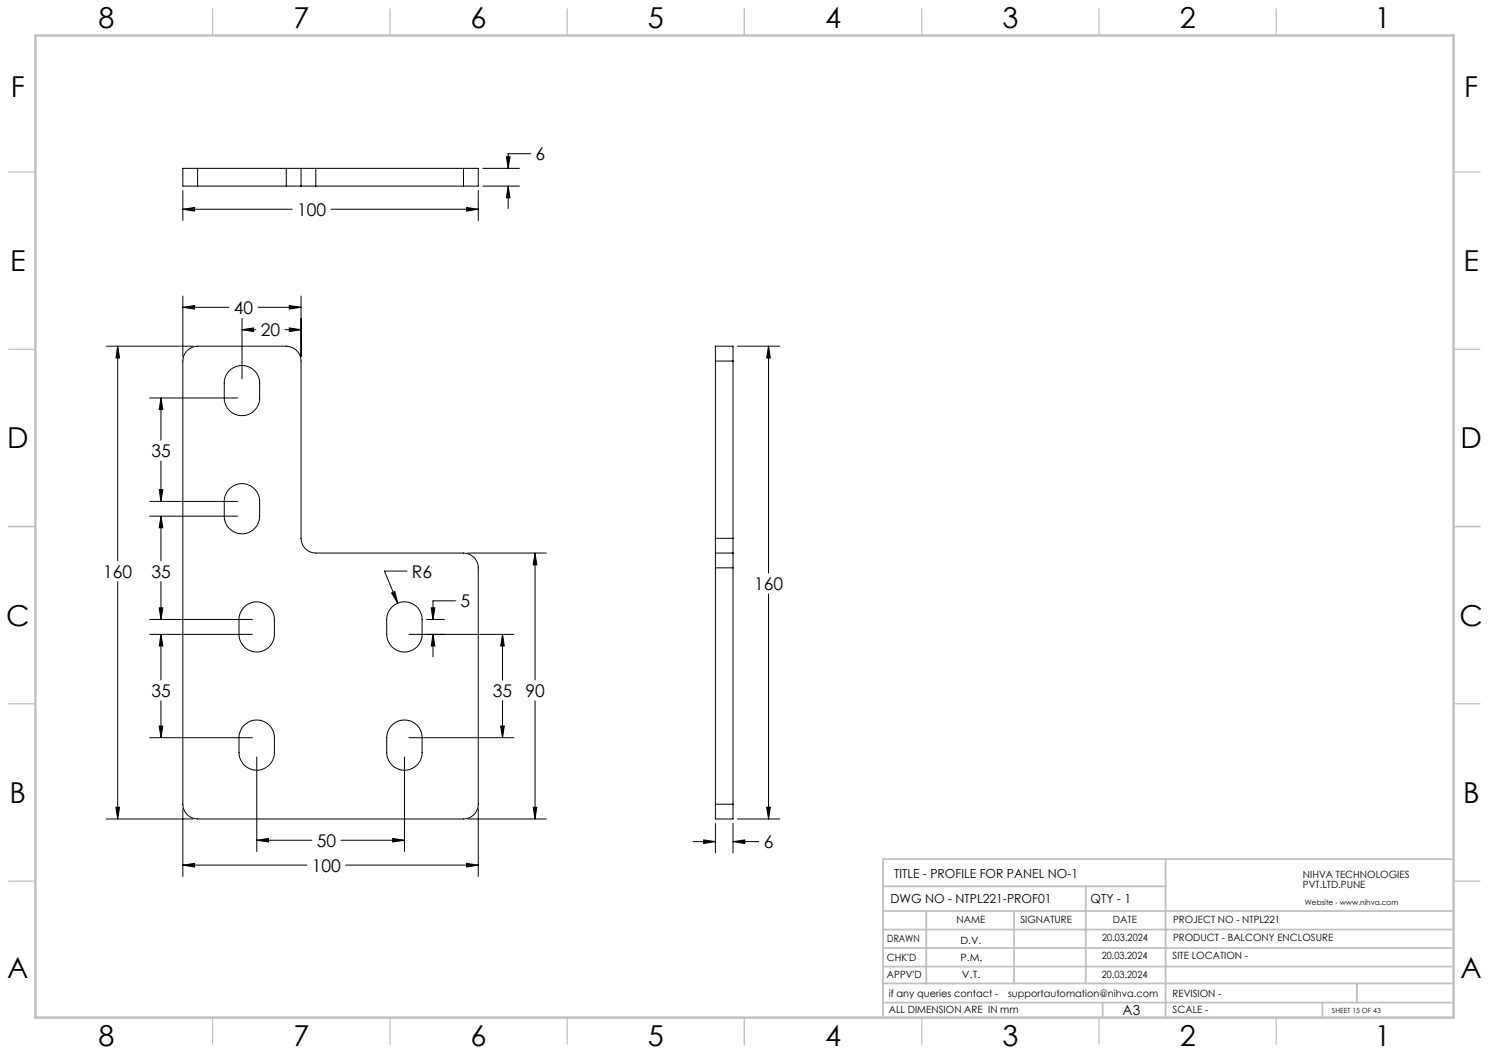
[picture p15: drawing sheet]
<svg xmlns="http://www.w3.org/2000/svg" width="420mm" height="297mm" viewBox="0 0 420 297" stroke-linecap="round" stroke-linejoin="round" font-family="sans-serif">
<defs><g id="words">
<g font-size="8.1">
<text x="27.8" y="8">8</text>
<text x="82.8" y="8">7</text>
<text x="132.8" y="8">6</text>
<text x="182.8" y="8">5</text>
<text x="232.8" y="8">4</text>
<text x="282.8" y="8">3</text>
<text x="332.8" y="8">2</text>
<text x="387.8" y="8">1</text>
<text x="3" y="27.2">F</text>
<text x="413" y="27.2">F</text>
<text x="2.8" y="76.5">E</text>
<text x="412.8" y="76.5">E</text>
<text x="2" y="126.5">D</text>
<text x="412" y="126.5">D</text>
<text x="1.7" y="176.5">C</text>
<text x="411.7" y="176.5">C</text>
<text x="2.7" y="226.5">B</text>
<text x="412.7" y="226.5">B</text>
<text x="2" y="275.7">A</text>
<text x="412" y="275.7">A</text>
<text x="27.8" y="295">8</text>
<text x="82.8" y="295">7</text>
<text x="132.8" y="295">6</text>
<text x="182.8" y="295">5</text>
<text x="232.8" y="295">4</text>
<text x="282.8" y="295">3</text>
<text x="332.8" y="295">2</text>
<text x="387.8" y="295">1</text>
</g>
<g font-size="4.9">
<text x="151.1" y="45.2">6</text>
<text x="83.8" y="60.9">100</text>
<text x="66" y="88.5">40</text>
<text x="73.5" y="94.8">20</text>
<text x="42.7" y="128.9">35</text>
<text x="29.1" y="162.9">160</text>
<text x="42.7" y="162.9">35</text>
<text x="116.2" y="162.9">R6</text>
<text x="212.7" y="166.4">160</text>
<text x="129.9" y="171.3">5</text>
<text x="42.7" y="196.6">35</text>
<text x="139" y="196.6">35</text>
<text x="148.2" y="196.6">90</text>
<text x="89.3" y="238.8">50</text>
<text x="215.4" y="239.2">6</text>
<text x="88" y="245.9">100</text>
</g>
<text font-size="3.9" x="316.7" y="286.4">A3</text>
<g font-size="3.5">
<text x="252.2" y="247.7">TITLE - PROFILE FOR PANEL NO-1</text>
<text x="251.2" y="254.8">DWG NO - NTPL221-PROF01</text>
<text x="307.6" y="254.8">QTY - 1</text>
</g>
<g font-size="2.8">
<text x="367.5" y="247.7">NIHVA TECHNOLOGIES</text>
<text x="367.5" y="250.5">PVT.LTD.PUNE</text>
<text x="269.8" y="260.4">NAME</text>
<text x="287.8" y="260.4">SIGNATURE</text>
<text x="313.9" y="260.5">DATE</text>
<text x="330.9" y="260.5">PROJECT NO - NTPL221</text>
<text x="250.3" y="265.7">DRAWN</text>
<text x="270.9" y="266.1">D.V.</text>
<text x="310.9" y="265.5">20.03.2024</text>
<text x="330.9" y="265.5">PRODUCT - BALCONY ENCLOSURE</text>
<text x="250.2" y="271.1">CHK'D</text>
<text x="250.2" y="275.8">APPV'D</text>
<text x="270.9" y="271.1">P.M.</text>
<text x="271.3" y="275.8">V.T.</text>
<text x="310.8" y="270.6">20.03.2024</text>
<text x="310.8" y="275.8">20.03.2024</text>
<text x="330.7" y="270.6">SITE LOCATION -</text>
<text x="250.7" y="281.1">if any queries contact -</text>
<text x="284.3" y="281.1">supportautomation@nihva.com</text>
<text x="330.7" y="281.1">REVISION -</text>
<text x="250.7" y="285.6">ALL DIMENSION ARE IN mm</text>
<text x="330.7" y="285.6">SCALE -</text>
</g>
<text font-size="2.1" x="368.1" y="255.1">Website - www.nihva.com</text>
<text font-size="2" x="375.7" y="285.6">SHEET 15 OF 43</text>
</g></defs>
<g fill="none" stroke="#000" stroke-width=".28">
<path d="M51.6 59l3.3-.5v1zM51.6 53.8v8.4M51.6 59h30.8M55.7 47.5h-4.1v5h4.1M55.7 52.5h25.1M55.7 47.5h25.1M55.7 47.5v5M80.8 47.5h4.1M80.8 52.5h4.1M80.8 47.5v5M84.9 52.5h4.2M84.9 47.5h4.2"/>
<path d="M84.9 47.5v5M89.1 52.5h41.6M89.1 47.5h41.6M89.1 47.5v5M93.3 59h41.6M130.7 47.5h4.2v5h-4.2M130.7 47.5v5M131.6 58.5l3.3 .5-3.3 .5zM134.9 53.8v8.4M136.2 52.5h10.3M136.2 47.5h10.3M142.8 44.2h1.1l-.6 3.3z"/>
<path d="M143.3 52.5l.6 3.3h-1.1zM143.3 52.5v6.3M149.7 43.4h-6.4v4.1M30 97.6h24.5M33.2 97.6l.5 3.4h-1zM33.2 97.6v60.5M51.6 86.7l3.3-.5v1zM51.6 83.5v17.1M51.6 86.7h13M53.1 98.6a4.7 4.7 0 0 1 2.6-1h25.1a4.2 4.2 0 0 1 4.1 4.2v50a4.2 4.2 0 0 0 4.2 4.2h41.6a4.2 4.2 0 0 1 4.2 4.2v66.6a4.1 4.1 0 0 1-4.2 4.2h-75a4.2 4.2 0 0 1-4.1-4.2v-125a4.1 4.1 0 0 1 1.5-3.2zM68.3 93l3.2-.5v1zM68.3 89.8v17"/>
<path d="M68.3 93h3.8M72.8 86.7h12.1M80.4 93h4.5M81.6 86.2l3.3 .5-3.3 .5zM81.6 92.5l3.3 .5-3.3 .5zM84.9 83.5v17.1M208 97.6h12M216.8 97.6l.5 3.4h-1zM216.8 97.6v64M42.2 112.3h24.8M45.4 112.3l.5 3.2h-1zM45.4 112.3v11.8"/>
<path d="M64.6 104.7a5 5 0 0 1 5.5-1.3 5 5 0 0 1 3.1 4.7v4.2a5 5 0 0 1-5 4.9 5 5 0 0 1-4.9-4.9v-4.2a4.9 4.9 0 0 1 1.3-3.4zM201.8 101.8v-4.2h5v4.2M201.8 101.8v50M201.8 101.8h5M206.8 101.8v50M44.9 138.1h1l-.5 3.3zM45.4 130v11.4M64.6 138a5 5 0 0 1 5.5-1.2 5 5 0 0 1 3.1 4.6v4.2a5 5 0 0 1-5 5 5 5 0 0 1-4.9-5v-4.2a4.9 4.9 0 0 1 1.3-3.4zM42.2 141.4h24.8M42.2 145.6h24.8M45.4 145.6l.5 3.3h-1zM45.4 145.6v12.5"/>
<path d="M132 156h22.1M150.9 156l.5 3.3h-1zM150.9 156v35.8M201.8 156v4.2M201.8 151.8v4.2M201.8 156h5M201.8 151.8h5M206.8 156v4.2M206.8 151.8v4.2M33.2 164v67M42.2 174.7h29M42.2 178.9h29"/>
<path d="M44.9 171.4h1l-.5 3.3zM45.4 178.9l.5 3.3h-1zM45.4 164v10.7M45.4 178.9v12.9M68.8 171.3a5 5 0 0 1 5.4-1.2 5 5 0 0 1 3.2 4.6v4.2a5 5 0 0 1-5 5 5 5 0 0 1-5-5v-4.2a4.9 4.9 0 0 1 1.4-3.4zM110.4 171.3a5 5 0 0 1 5.5-1.2 5 5 0 0 1 3.2 4.6v4.2a5 5 0 0 1-5 5 5 5 0 0 1-5-5v-4.2a4.9 4.9 0 0 1 1.3-3.4zM110.5 167.2l.9-.3 .8 3.2zM114.8 161.1h-6.4l3.8 9M115.4 178.9h29.5M120.3 174.7h5M121.6 171.4h1.1l-.6 3.3zM122.1 178.9l.6 3.3h-1.1z"/>
<path d="M122.1 178.9v6.4M128.5 169.5h-6.4v5.2M141.7 178.9l.5 3.3h-1zM141.7 178.9v12.9M201.8 160.2v66.6M201.8 160.2h5M206.8 160.2v66.6M216.8 167.5v63.5M45.4 197.7v10.4M141.7 197.7v10.4M150.9 197.7v33.3M42.2 208.1h29"/>
<path d="M44.9 204.8h1l-.5 3.3zM68.8 204.7a5 5 0 0 1 5.4-1.3 5 5 0 0 1 3.2 4.7v4.1a5 5 0 0 1-5 5.1 5 5 0 0 1-5-5.1v-4.1a4.9 4.9 0 0 1 1.4-3.4zM72.4 213.5v26.7M110.4 204.7a5 5 0 0 1 5.5-1.3 5 5 0 0 1 3.2 4.7v4.1a5 5 0 0 1-5 5.1 5 5 0 0 1-5-5.1v-4.1a4.9 4.9 0 0 1 1.3-3.4zM114.1 213.5v26.7M115.4 208.1h29.5M141.2 204.8h1l-.5 3.3zM30 231h24.5M32.7 227.7h1l-.5 3.3zM51.6 228.1v19.1M72.4 237l3.3-.5v1zM72.4 237h15.5"/>
<path d="M96.2 237h17.9M110.8 236.5l3.3 .5-3.3 .5zM132 231h22.1M134.9 228.1v19.1M150.4 227.7h1l-.5 3.3zM195.4 237.4h6.4M198.5 236.9l3.3 .5-3.3 .5zM201.8 226.8v4.2h5v-4.2M201.8 226.8h5M201.8 232.3v8.3M206.8 237.4l3.3-.5v1zM206.8 232.3v8.3"/>
<path d="M206.8 237.4h7.2M208 231h12M216.3 227.7h1l-.5 3.3zM51.6 244l3.3-.5v1zM51.6 244h35M97.5 244h37.4M131.6 243.5l3.3 .5-3.3 .5z"/>
</g>
<g fill="none" stroke="#c0c0c0" stroke-width=".35">
<path d="M60 2.5v7.5M110 2.5v7.5M160 2.5v7.5M210 2.5v7.5M260 2.5v7.5M310 2.5v7.5M360 2.5v7.5M2.5 48.5h7.5M410 48.5h7.5M2.5 98.5h7.5M410 98.5h7.5M2.5 148.5h7.5"/>
<path d="M410 148.5h7.5M2.5 198.5h7.5M410 198.5h7.5M2.5 248.5h7.5M410 248.5h7.5M60 287v7.5M110 287v7.5M160 287v7.5M210 287v7.5M260 287v7.5M310 287v7.5M360 287v7.5"/>
</g>
<g fill="none" stroke="#c0c0c0" stroke-width=".5">
<path d="M249.1 257h160.9M249.1 250h79.7M261.3 257v20.4M286 257v20.4M306.2 250v27.4M328.8 242.3v44.7M410 242.3h-160.9v44.7M249.1 272.6h160.9M249.1 267.4h160.9M249.1 262.2h160.9M249.1 277.4h160.9M382.7 277.4v5.4"/>
<path d="M249.1 282.8h160.9M311 282.8v4.2M373 282.8v4.2"/>
</g>
<path d="M10 10h400v277h-400z" fill="none" stroke="#c0c0c0" stroke-width=".7"/>
<path d="M150.9 156l.5 3.3h-1zM150.4 227.7h1l-.5 3.3zM33.2 97.6l.5 3.4h-1zM32.7 227.7h1l-.5 3.3zM51.6 244l3.3-.5v1zM131.6 243.5l3.3 .5-3.3 .5zM51.6 86.7l3.3-.5v1zM81.6 86.2l3.3 .5-3.3 .5zM121.6 171.4h1.1l-.6 3.3zM122.1 178.9l.6 3.3h-1.1zM110.5 167.2l1.7 2.9-.8-3.2zM141.7 178.9l.5 3.3h-1zM141.2 204.8h1l-.5 3.3zM72.4 237l3.3-.5v1zM110.8 236.5l3.3 .5-3.3 .5zM45.4 112.3l.5 3.2h-1zM44.9 138.1h1l-.5 3.3zM45.4 145.6l.5 3.3h-1zM44.9 171.4h1l-.5 3.3zM45.4 178.9l.5 3.3h-1zM44.9 204.8h1l-.5 3.3zM68.3 93l3.2-.5v1zM81.6 92.5l3.3 .5-3.3 .5zM51.6 59l3.3-.5v1zM131.6 58.5l3.3 .5-3.3 .5zM143.3 52.5l.6 3.3h-1.1zM142.8 44.2h1.1l-.6 3.3zM216.8 97.6l.5 3.4h-1zM216.3 227.7h1l-.5 3.3zM198.5 236.9l3.3 .5-3.3 .5zM206.8 237.4l3.3-.5v1z" fill="#000"/>
<use href="#words"/>
</svg>
